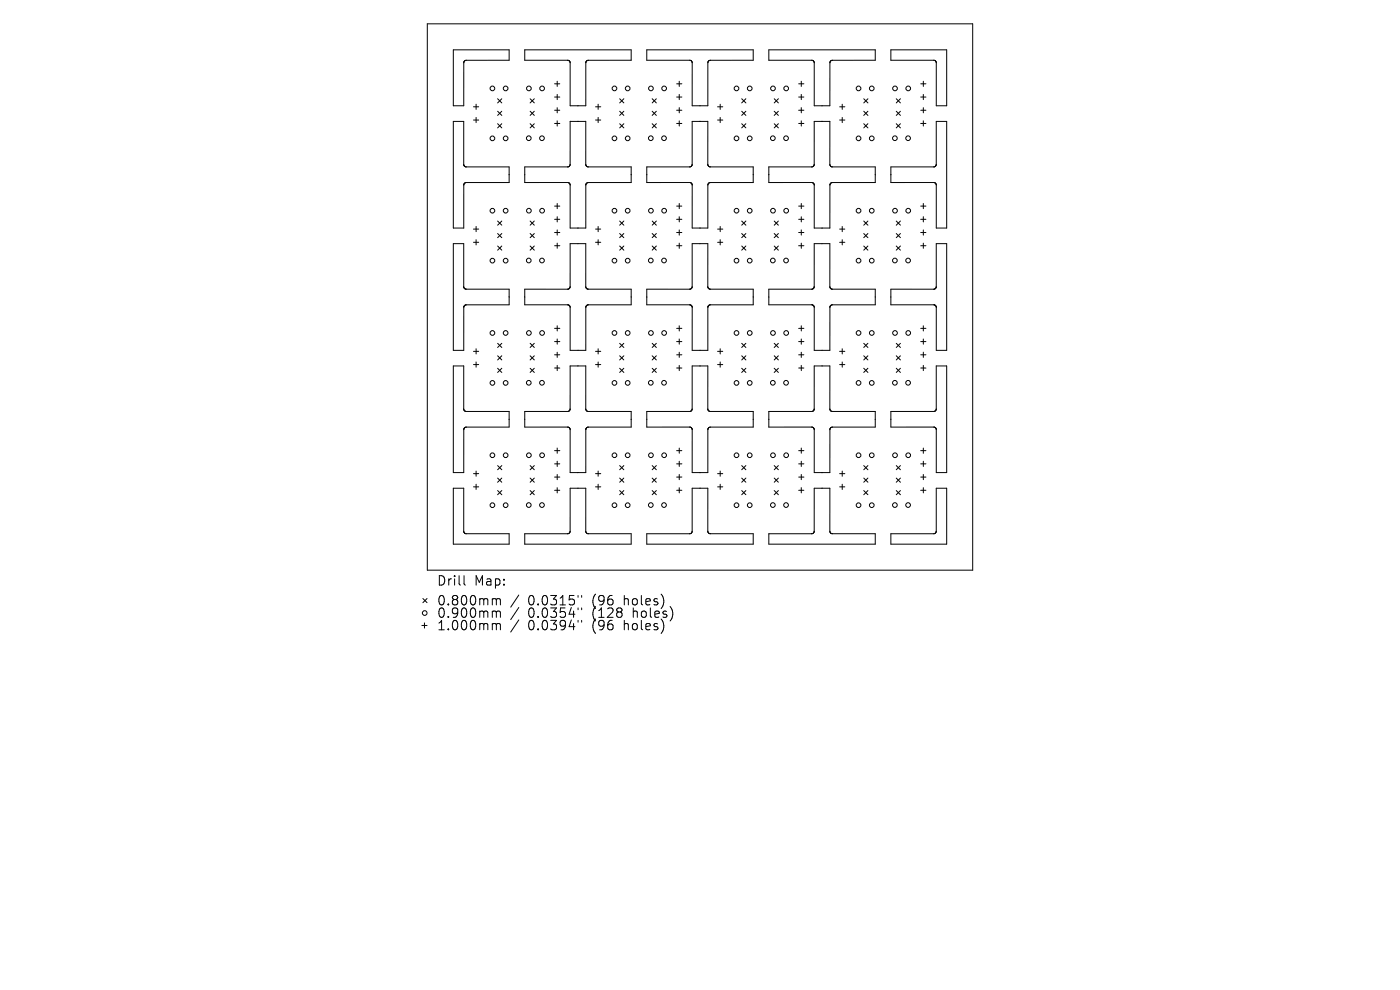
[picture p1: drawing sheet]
<svg xmlns="http://www.w3.org/2000/svg" width="297mm" height="210mm" viewBox="0 0 297 210" stroke-linecap="round" stroke-linejoin="round" font-family="sans-serif">
<defs><g id="words">
<g font-size="2.8">
<text x="92.6" y="124.5">Drill</text>
<text x="100.6" y="124.5">Map:</text>
<text x="92.6" y="128.7">0.800mm</text>
<text x="92.6" y="131.3">0.900mm</text>
<text x="112" y="128.7">0.0315&quot;</text>
<text x="112" y="131.3">0.0354&quot;</text>
<text x="125.8" y="128.7">(96</text>
<text x="125.8" y="131.3">(128</text>
<text x="132.6" y="128.7">holes)</text>
<text x="134.5" y="131.3">holes)</text>
<text x="92.6" y="134">1.000mm</text>
<text x="112" y="134">0.0394&quot;</text>
<text x="125.8" y="134">(96</text>
<text x="132.6" y="134">holes)</text>
</g>
</g></defs>
<g fill="none" stroke="#000" stroke-width=".21">
<path d="M90.7 5.1h115.7v115.8h-115.7zM96.2 10.6h11.8v2.2h-9.1l-.4 .2-.1 .3v9.1h-2.2zM98.4 13.1h.1M117.7 17.8h1.1M118.2 17.2v1.1M124.3 13.1h.1M124.6 12.9l-.3 .2M124.6 12.8h9.3v-2.2h-22.6v2.2h9.1l.4 .2 .2 .3v9.1h3.3v-9.3M124.6 12.8v.1M137.2 10.6h22.6v2.2l-9.4 .1-.2 .4v9.1h-3.4v-9.1l-.1-.3-.4-.2h-9.1zM143.5 17.8h1.1M144.1 17.2v1.1"/>
<path d="M150.2 13.1v.1M163.1 10.6h22.6v2.2l-9.4 .1-.2 .4v9.1h-3.4v-9.1l-.1-.3-.4-.2h-9.1zM169.4 17.8h1.1M170 17.2v1.1M176.1 13.1v.1M195.3 17.8h1.1M195.9 17.2v1.1M198.3 12.8h-9.3v-2.2h11.8v11.8h-2.2l-.1-9.4M198.3 12.8h.1M198.3 12.8l.2 .2M198.5 13h.1M98.4 39v.1"/>
<path d="M98.7 35.3l-.3-.4v-9.2h-2.2v22.7h2.2v-9.3M98.7 35.3v.1M98.7 35.4h9.3v3.3h-9.1l-.5 .3M100.5 22.7h1.1M100.5 25.5h1.1M101 22.1v1.1M101 24.9v1.1M105.6 20.9l.9 .9M105.6 23.6l.9 .9M105.6 26.2l.9 .9M106.5 20.9l-.9 .9M106.5 23.6l-.9 .9"/>
<path d="M106.5 26.2l-.9 .9M112.5 20.9l.8 .9M112.5 23.6l.8 .9M112.5 26.2l.8 .9M113.3 20.9l-.8 .9M113.3 23.6l-.8 .9M113.3 26.2l-.8 .9M117.7 20.6h1.1M117.7 23.4h1.1M117.7 26.2h1.1M118.2 20v1.1M118.2 22.8v1.1"/>
<path d="M118.2 25.6v1.1M120.7 35.3l-.3 .1h-9.1v3.3h9.1l.4 .2 .2 .4v9.1h3.3v-9.3M120.8 35.2l.1-.3 .1-9.2h3.3v9.2l.3 .4M120.8 35.2l-.1 .1M124.3 39v.1M124.6 38.8l-.3 .2M124.6 35.3v.1M124.6 35.4h9.3v3.3l-9.3 .1M124.6 38.8h.1M126.3 22.7h1.1M126.3 25.5h1.1M126.9 22.1v1.1"/>
<path d="M126.9 24.9v1.1M131.5 20.9l.8 .9M131.5 23.6l.8 .9M131.5 26.2l.8 .9M132.3 26.2l-.8 .9M132.3 20.9l-.8 .9M132.3 23.6l-.8 .9M138.4 20.9l.8 .9M138.4 23.6l.8 .9M138.4 26.2l.8 .9M139.2 26.2l-.8 .9M139.2 20.9l-.8 .9"/>
<path d="M139.2 23.6l-.8 .9M143.5 20.6h1.1M143.5 23.4h1.1M143.5 26.2h1.1M144.1 20v1.1M144.1 22.8v1.1M144.1 25.6v1.1M146.5 35.4h-9.3v3.3h9.1l.4 .2 .1 .4v9.1h3.4v-9.3M146.5 35.3v.1M146.8 35.1l-.3 .2M146.8 35.1v-9.4h3.4v9.2l.3 .5M146.8 35.1h.1"/>
<path d="M150.2 39.1h.1M150.5 35.4h.1M150.5 35.4h9.3v3.3h-9.1l-.5 .4M152.2 22.7h1.1M152.2 25.5h1.1M152.8 22.1v1.1M152.8 24.9v1.1M157.3 20.9l.9 .9M157.3 23.6l.9 .9M157.3 26.2l.9 .9M158.2 23.6l-.9 .9M158.2 26.2l-.9 .9"/>
<path d="M158.2 20.9l-.9 .9M164.2 20.9l.9 .9M164.2 23.6l.9 .9M164.2 26.2l.9 .9M165.1 23.6l-.9 .9M165.1 26.2l-.9 .9M165.1 20.9l-.9 .9M169.4 20.6h1.1M169.4 23.4h1.1M169.4 26.2h1.1M170 20v1.1M170 22.8v1.1"/>
<path d="M170 25.6v1.1M172.4 38.7v.1M172.4 38.8l.3 .5v9.1h3.4v-9.3M172.5 35.3l-9.4 .1v3.3h9.3M172.5 35.3h.1M172.7 35.1l-.2 .2M172.7 35.1v-9.4h3.4l-.1 9.2 .2 .4M172.7 35.1h.1M176.1 39.1h.1M176.2 35.3h.1M176.3 35.3l.3 .1h9.1v3.3h-9.1l-.5 .4M178.1 22.7h1.1"/>
<path d="M178.1 25.5h1.1M178.7 22.1v1.1M178.7 24.9v1.1M183.2 20.9l.9 .9M183.2 23.6l.9 .9M183.2 26.2l.9 .9M184.1 20.9l-.9 .9M184.1 23.6l-.9 .9M184.1 26.2l-.9 .9M190.1 20.9l.9 .9M190.1 23.6l.9 .9M190.1 26.2l.9 .9"/>
<path d="M191 20.9l-.9 .9M191 23.6l-.9 .9M191 26.2l-.9 .9M195.3 20.6h1.1M195.3 23.4h1.1M195.3 26.2h1.1M195.9 20v1.1M195.9 22.8v1.1M195.9 25.6v1.1M198.3 38.8h.1M198.3 38.8l.2 .1M198.3 35.3l-9.3 .1v3.3l9.3 .1"/>
<path d="M198.4 35.3l.2-.4v-9.2h2.2v22.7h-2.2l-.1-9.4M198.4 35.3h-.1M198.5 38.9v.1M100.5 48.6h1.1M100.5 51.4h1.1M101 48v1.1M101 50.8v1.2M105.6 46.9l.9 .9M105.6 49.5l.9 .9M105.6 52.2l.9 .9M106.5 46.9l-.9 .9M106.5 49.5l-.9 .9"/>
<path d="M106.5 52.2l-.9 .9M112.5 46.9l.8 .9M112.5 49.5l.8 .9M112.5 52.2l.8 .9M113.3 46.9l-.8 .9M113.3 49.5l-.8 .9M113.3 52.2l-.8 .9M117.7 43.7h1.1M117.7 46.5h1.1M117.7 49.3h1.1M117.7 52.1h1.1M118.2 43.2v1.1"/>
<path d="M118.2 46v1.1M118.2 48.8v1.1M118.2 51.6v1.1M126.3 48.6h1.1M126.3 51.4h1.1M126.9 48v1.1M126.9 50.8v1.2M131.5 46.9l.8 .9M131.5 49.5l.8 .9M131.5 52.2l.8 .9M132.3 46.9l-.8 .9M132.3 49.5l-.8 .9"/>
<path d="M132.3 52.2l-.8 .9M138.4 46.9l.8 .9M138.4 49.5l.8 .9M138.4 52.2l.8 .9M139.2 46.9l-.8 .9M139.2 49.5l-.8 .9M139.2 52.2l-.8 .9M143.5 43.7h1.1M143.5 46.5h1.1M143.5 49.3h1.1M143.5 52.1h1.1M144.1 43.2v1.1"/>
<path d="M144.1 46v1.1M144.1 48.8v1.1M144.1 51.6v1.1M152.2 48.6h1.1M152.2 51.4h1.1M152.8 48v1.1M152.8 50.8v1.2M157.3 46.9l.9 .9M157.3 49.5l.9 .9M157.3 52.2l.9 .9M158.2 52.2l-.9 .9M158.2 46.9l-.9 .9"/>
<path d="M158.2 49.5l-.9 .9M164.2 46.9l.9 .9M164.2 49.5l.9 .9M164.2 52.2l.9 .9M165.1 52.2l-.9 .9M165.1 46.9l-.9 .9M165.1 49.5l-.9 .9M169.4 43.7h1.1M169.4 46.5h1.1M169.4 49.3h1.1M169.4 52.1h1.1M170 43.2v1.1"/>
<path d="M170 46v1.1M170 48.8v1.1M170 51.6v1.1M178.1 48.6h1.1M178.1 51.4h1.1M178.7 48v1.1M178.7 50.8v1.2M183.2 46.9l.9 .9M183.2 49.5l.9 .9M183.2 52.2l.9 .9M184.1 49.5l-.9 .9M184.1 52.2l-.9 .9"/>
<path d="M184.1 46.9l-.9 .9M190.1 46.9l.9 .9M190.1 49.5l.9 .9M190.1 52.2l.9 .9M191 49.5l-.9 .9M191 52.2l-.9 .9M191 46.9l-.9 .9M195.3 43.7h1.1M195.3 46.5h1.1M195.3 49.3h1.1M195.3 52.1h1.1M195.9 43.2v1.1"/>
<path d="M195.9 46v1.1M195.9 48.8v1.1M195.9 51.6v1.1M98.4 65h.1M98.7 61.3l-.3-.5v-9.1h-2.2v22.6h2.2v-9.3M98.7 61.3h.1M98.8 61.3h9.2v3.4h-9.1l-.5 .3M100.5 74.5h1.1M100.5 77.3h1.1M101 74v1.1M101 76.8v1.1M105.6 72.8l.9 .9"/>
<path d="M105.6 75.5l.9 .9M105.6 78.1l.9 .9M106.5 72.8l-.9 .9M106.5 75.5l-.9 .9M106.5 78.1l-.9 .9M112.5 72.8l.8 .9M112.5 75.5l.8 .9M112.5 78.1l.8 .9M113.3 72.8l-.8 .9M113.3 75.5l-.8 .9M113.3 78.1l-.8 .9M117.7 69.7h1.1"/>
<path d="M117.7 72.5h1.1M117.7 75.3h1.1M117.7 78.1h1.1M118.2 69.1v1.1M118.2 71.9v1.1M118.2 74.7v1.1M118.2 77.5v1.1M120.7 61.2l-.3 .1h-9.1v3.4h9.1l.4 .1 .2 .4v9.1h3.3v-9.3M120.8 61.2l.1-.4 .1-9.1h3.3v9.1l.3 .5M120.8 61.2h-.1M124.3 65h.1M124.6 61.3h.1"/>
<path d="M124.6 61.3h9.3v3.4h-9.1l-.5 .3M126.3 74.5h1.1M126.3 77.3h1.1M126.9 74v1.1M126.9 76.8v1.1M131.5 72.8l.8 .9M131.5 75.5l.8 .9M131.5 78.1l.8 .9M132.3 72.8l-.8 .9M132.3 75.5l-.8 .9M132.3 78.1l-.8 .9M138.4 72.8l.8 .9"/>
<path d="M138.4 75.5l.8 .9M138.4 78.1l.8 .9M139.2 72.8l-.8 .9M139.2 75.5l-.8 .9M139.2 78.1l-.8 .9M143.5 69.7h1.1M143.5 72.5h1.1M143.5 75.3h1.1M143.5 78.1h1.1M144.1 69.1v1.1M144.1 71.9v1.1M144.1 74.7v1.1"/>
<path d="M144.1 77.5v1.1M146.5 64.7h.1M146.5 64.7l.3 .5v9.1h3.4v-9.3M146.5 61.3h-9.3v3.4h9.3M146.5 61.3h.1M146.8 61.1l-.3 .2M146.8 61v-9.3h3.4v9.1l.3 .5M146.8 61v.1M150.2 65h.1M150.5 61.3h.1M150.5 61.3h9.3v3.4h-9.1l-.5 .3M152.2 74.5h1.1"/>
<path d="M152.2 77.3h1.1M152.8 74v1.1M152.8 76.8v1.1M157.3 72.8l.9 .9M157.3 75.5l.9 .9M157.3 78.1l.9 .9M158.2 72.8l-.9 .9M158.2 75.5l-.9 .9M158.2 78.1l-.9 .9M164.2 72.8l.9 .9M164.2 75.5l.9 .9M164.2 78.1l.9 .9"/>
<path d="M165.1 72.8l-.9 .9M165.1 75.5l-.9 .9M165.1 78.1l-.9 .9M169.4 69.7h1.1M169.4 72.5h1.1M169.4 75.3h1.1M169.4 78.1h1.1M170 69.1v1.1M170 71.9v1.1M170 74.7v1.1M170 77.5v1.1M172.4 64.7h.1"/>
<path d="M172.4 64.7l.3 .5v9.1h3.4v-9.3M172.4 61.3h-9.3v3.4h9.3M172.4 61.3h.1M172.7 61.1l-.3 .2M172.7 61v-9.3h3.4l-.1 9.1 .2 .4M172.7 61v.1M176.1 65h.1M176.2 61.2h.1M176.3 61.2l.3 .1h9.1v3.4h-9.1l-.5 .3M178.1 74.5h1.1M178.1 77.3h1.1M178.7 74v1.1"/>
<path d="M178.7 76.8v1.1M183.2 72.8l.9 .9M183.2 75.5l.9 .9M183.2 78.1l.9 .9M184.1 78.1l-.9 .9M184.1 72.8l-.9 .9M184.1 75.5l-.9 .9M190.1 72.8l.9 .9M190.1 75.5l.9 .9M190.1 78.1l.9 .9M191 78.1l-.9 .9M191 72.8l-.9 .9"/>
<path d="M191 75.5l-.9 .9M195.3 69.7h1.1M195.3 72.5h1.1M195.3 75.3h1.1M195.3 78.1h1.1M195.9 69.1v1.1M195.9 71.9v1.1M195.9 74.7v1.1M195.9 77.5v1.1M198.2 64.7h.1M198.3 64.7l.2 .1M198.3 61.3h-9.3v3.4h9.2"/>
<path d="M198.3 61.3h.1M198.5 64.8v.1M198.6 60.9l-.3 .4M198.6 60.9v-9.2h2.2v22.6h-2.2l-.1-9.4M198.6 60.9h.1M98.4 87v-9.4h-2.2v22.7h2.2v-9.3M98.4 87h.1M98.4 91h.1M98.4 87l.3 .2M98.7 87.2l.1 .1M98.8 87.3h9.2v3.3h-9.1l-.5 .4M101 99.9v1.1"/>
<path d="M105.6 98.8l.9 .8M106.5 98.8l-.9 .8M112.5 98.8l.8 .8M113.3 98.8l-.8 .8M117.7 95.6h1.1M117.7 98.4h1.1M118.2 95v1.1M118.2 97.8v1.2M120.7 87.2l-.3 .1h-9.1v3.3h9.1l.5 .2M120.8 87.1l-.1 .1M120.9 90.8v.1M120.9 87l-.1 .1"/>
<path d="M120.9 87h.1M120.9 90.9l.1 9.4h3.3v-9.3M124.3 87v-9.4h-3.3l-.1 9.4M124.3 87h.1M124.3 91h.1M124.3 87l.3 .2M124.6 87.2v.1M124.6 87.3h9.3v3.3h-9.1l-.5 .4M126.9 99.9v1.1M131.5 98.8l.8 .8M132.3 98.8l-.8 .8M138.4 98.8l.8 .8"/>
<path d="M139.2 98.8l-.8 .8M143.5 95.6h1.1M143.5 98.4h1.1M144.1 95v1.1M144.1 97.8v1.2M146.5 90.6h.1M146.5 90.6l.3 .5v9.2h3.4v-9.3M146.5 87.2l-9.3 .1v3.3h9.3M146.5 87.2h.1M146.8 87l-.3 .2M146.8 87h.1M150.2 87v-9.4h-3.4v9.4"/>
<path d="M150.2 87h.1M150.2 91h.1M150.2 87l.3 .2M150.5 87.2v.1M150.5 87.3h9.3v3.3h-9.1l-.5 .4M152.8 99.9v1.1M157.3 98.8l.9 .8M158.2 98.8l-.9 .8M164.2 98.8l.9 .8M165.1 98.8l-.9 .8M169.4 95.6h1.1M169.4 98.4h1.1"/>
<path d="M170 95v1.1M170 97.8v1.2M172.4 90.6h.1M172.4 90.6l.3 .5v9.2h3.4v-9.3M172.4 87.2l-9.3 .1v3.3h9.3M172.4 87.2h.1M172.7 87l-.3 .2M172.7 87v-9.4h3.4l-.1 9.1 .2 .4 .4 .2h9.1v3.3h-9.1l-.5 .4M172.7 87h.1M176.1 91h.1M178.7 99.9v1.1M183.2 98.8l.9 .8"/>
<path d="M184.1 98.8l-.9 .8M190.1 98.8l.9 .8M191 98.8l-.9 .8M195.3 95.6h1.1M195.3 98.4h1.1M195.9 95v1.1M195.9 97.8v1.2M198.2 90.6h.1M198.3 87.2l-9.3 .1v3.3h9.2M198.3 87.2h.1M198.6 86.8l-.3 .4M198.6 86.8v-9.2h2.2v22.7h-2.2v-9.2l-.3-.5"/>
<path d="M198.6 86.8h.1M96.2 103.6h2.2v9.1l.1 .4 .4 .1h9.1v2.2h-11.8zM98.8 113.2h.1M100.5 100.5h1.1M100.5 103.3h1.1M101 102.7v1.1M105.6 101.4l.9 .9M105.6 104.1l.9 .8M106.5 101.4l-.9 .9M106.5 104.1l-.9 .8M112.5 101.4l.8 .9M112.5 104.1l.8 .8"/>
<path d="M113.3 101.4l-.8 .9M113.3 104.1l-.8 .8M117.7 101.2h1.1M117.7 104h1.1M118.2 100.6v1.2M118.2 103.5v1.1M120.9 113l-.5 .2h-9.1v2.2h22.6v-2.2h-9.1M120.9 113l.1-9.4h3.3v9.1l.1 .3 .3 .2M120.9 113h.1M124.7 113.2h.1M126.3 100.5h1.1M126.3 103.3h1.1"/>
<path d="M126.9 102.7v1.1M131.5 101.4l.8 .9M131.5 104.1l.8 .8M132.3 101.4l-.8 .9M132.3 104.1l-.8 .8M138.4 101.4l.8 .9M138.4 104.1l.8 .8M139.2 101.4l-.8 .9M139.2 104.1l-.8 .8M143.5 101.2h1.1M143.5 104h1.1M144.1 100.6v1.2"/>
<path d="M144.1 103.5v1.1M146.4 113.2h.1M146.8 112.9l-.4 .3M146.8 112.9v-9.3h3.4v9.1l.1 .3 .3 .2M146.8 112.9h.1M150.6 113.2h.1M150.6 113.2h9.2v2.2h-22.6v-2.2h9.2M152.2 100.5h1.1M152.2 103.3h1.1M152.8 102.7v1.1M157.3 101.4l.9 .9M157.3 104.1l.9 .8"/>
<path d="M158.2 101.4l-.9 .9M158.2 104.1l-.9 .8M164.2 101.4l.9 .9M164.2 104.1l.9 .8M165.1 101.4l-.9 .9M165.1 104.1l-.9 .8M169.4 101.2h1.1M169.4 104h1.1M170 100.6v1.2M170 103.5v1.1M172.3 113.2h-.1M172.7 112.9l-.4 .3"/>
<path d="M172.7 112.9v-9.3h3.4v9.3M172.7 112.9h.1M176.1 112.9v.1M176.1 113l.5 .2h9.1v2.2h-22.6v-2.2h9.1M178.1 100.5h1.1M178.1 103.3h1.1M178.7 102.7v1.1M183.2 101.4l.9 .9M183.2 104.1l.9 .8M184.1 101.4l-.9 .9M184.1 104.1l-.9 .8M190.1 101.4l.9 .9"/>
<path d="M190.1 104.1l.9 .8M191 101.4l-.9 .9M191 104.1l-.9 .8M195.3 101.2h1.1M195.3 104h1.1M195.9 100.6v1.2M195.9 103.5v1.1M198.2 113.2h-.1M198.6 112.8l-.4 .4M198.6 112.7v-9.1h2.2v11.8h-11.8v-2.2h9.1M198.6 112.7v.1M89.5 132.7h1.1"/>
<path d="M89.7 127l.9 .8M90 132.1v1.1M90.6 127l-.9 .8M98.4 122.1v1.7l.3 .3M104.7 127h.3l.3 .3M104.7 129.6l.5 .1 .1 .2M104.7 132.3h.3l.3 .3M105.3 127.3l.3-.3 .5 .1 .1 1.2M105.3 127.3v1M105.3 129.9v1.1M105.3 132.6v1M105.3 129.9l.3-.3 .5 .1 .1 1.3"/>
<path d="M105.3 132.6l.3-.3 .5 .1 .1 1.2M110.1 126.2l-1.8 2.6M110.1 128.9l-1.8 2.5M110.1 131.5l-1.8 2.6M122.6 126.3v.4M122.6 129v.3M122.6 131.6v.4M123.4 126.3v.4M123.4 129v.3M123.4 131.6v.4"/>
<circle cx="104.5" cy="18.8" r=".5"/>
<circle cx="107.3" cy="18.8" r=".5"/>
<circle cx="112.2" cy="18.8" r=".5"/>
<circle cx="115" cy="18.8" r=".5"/>
<circle cx="130.4" cy="18.8" r=".5"/>
<circle cx="133.2" cy="18.8" r=".5"/>
<circle cx="138.1" cy="18.8" r=".5"/>
<circle cx="140.9" cy="18.8" r=".5"/>
<circle cx="156.2" cy="18.8" r=".5"/>
<circle cx="159" cy="18.8" r=".5"/>
<circle cx="164" cy="18.8" r=".5"/>
<circle cx="166.8" cy="18.8" r=".5"/>
<circle cx="182.1" cy="18.8" r=".5"/>
<circle cx="184.9" cy="18.8" r=".5"/>
<circle cx="189.9" cy="18.8" r=".5"/>
<circle cx="192.7" cy="18.8" r=".5"/>
<circle cx="104.5" cy="29.4" r=".5"/>
<circle cx="107.3" cy="29.4" r=".5"/>
<circle cx="112.2" cy="29.3" r=".5"/>
<circle cx="115" cy="29.3" r=".5"/>
<circle cx="130.4" cy="29.4" r=".5"/>
<circle cx="133.2" cy="29.4" r=".5"/>
<circle cx="138.1" cy="29.3" r=".5"/>
<circle cx="140.9" cy="29.3" r=".5"/>
<circle cx="156.2" cy="29.4" r=".5"/>
<circle cx="159" cy="29.4" r=".5"/>
<circle cx="164" cy="29.3" r=".5"/>
<circle cx="166.8" cy="29.3" r=".5"/>
<circle cx="182.1" cy="29.4" r=".5"/>
<circle cx="184.9" cy="29.4" r=".5"/>
<circle cx="189.8" cy="29.3" r=".5"/>
<circle cx="192.6" cy="29.3" r=".5"/>
<circle cx="104.5" cy="55.3" r=".5"/>
<circle cx="104.5" cy="44.7" r=".5"/>
<circle cx="107.3" cy="55.3" r=".5"/>
<circle cx="107.3" cy="44.7" r=".5"/>
<circle cx="112.2" cy="55.3" r=".5"/>
<circle cx="112.2" cy="44.7" r=".5"/>
<circle cx="115" cy="55.3" r=".5"/>
<circle cx="115" cy="44.7" r=".5"/>
<circle cx="130.4" cy="55.3" r=".5"/>
<circle cx="130.4" cy="44.7" r=".5"/>
<circle cx="133.2" cy="55.3" r=".5"/>
<circle cx="133.2" cy="44.7" r=".5"/>
<circle cx="138.1" cy="55.3" r=".5"/>
<circle cx="138.1" cy="44.7" r=".5"/>
<circle cx="140.9" cy="55.3" r=".5"/>
<circle cx="140.9" cy="44.7" r=".5"/>
<circle cx="156.2" cy="55.3" r=".5"/>
<circle cx="156.2" cy="44.7" r=".5"/>
<circle cx="159" cy="55.3" r=".5"/>
<circle cx="159" cy="44.7" r=".5"/>
<circle cx="164" cy="55.3" r=".5"/>
<circle cx="164" cy="44.7" r=".5"/>
<circle cx="166.8" cy="55.3" r=".5"/>
<circle cx="166.8" cy="44.7" r=".5"/>
<circle cx="182.1" cy="55.3" r=".5"/>
<circle cx="182.1" cy="44.7" r=".5"/>
<circle cx="184.9" cy="55.3" r=".5"/>
<circle cx="184.9" cy="44.7" r=".5"/>
<circle cx="189.8" cy="55.3" r=".5"/>
<circle cx="189.9" cy="44.7" r=".5"/>
<circle cx="192.6" cy="55.3" r=".5"/>
<circle cx="192.7" cy="44.7" r=".5"/>
<circle cx="104.5" cy="70.6" r=".5"/>
<circle cx="107.3" cy="70.6" r=".5"/>
<circle cx="112.2" cy="70.6" r=".5"/>
<circle cx="115" cy="70.6" r=".5"/>
<circle cx="130.4" cy="70.6" r=".5"/>
<circle cx="133.2" cy="70.6" r=".5"/>
<circle cx="138.1" cy="70.6" r=".5"/>
<circle cx="140.9" cy="70.6" r=".5"/>
<circle cx="156.2" cy="70.6" r=".5"/>
<circle cx="159" cy="70.6" r=".5"/>
<circle cx="164" cy="70.6" r=".5"/>
<circle cx="166.8" cy="70.6" r=".5"/>
<circle cx="182.1" cy="70.6" r=".5"/>
<circle cx="184.9" cy="70.6" r=".5"/>
<circle cx="189.9" cy="70.6" r=".5"/>
<circle cx="192.7" cy="70.6" r=".5"/>
<circle cx="104.5" cy="96.6" r=".5"/>
<circle cx="104.5" cy="81.2" r=".5"/>
<circle cx="107.3" cy="96.6" r=".5"/>
<circle cx="107.3" cy="81.2" r=".5"/>
<circle cx="112.2" cy="81.2" r=".5"/>
<circle cx="112.2" cy="96.6" r=".5"/>
<circle cx="115" cy="81.2" r=".5"/>
<circle cx="115" cy="96.6" r=".5"/>
<circle cx="130.4" cy="96.6" r=".5"/>
<circle cx="130.4" cy="81.2" r=".5"/>
<circle cx="133.2" cy="96.6" r=".5"/>
<circle cx="133.2" cy="81.2" r=".5"/>
<circle cx="138.1" cy="81.2" r=".5"/>
<circle cx="138.1" cy="96.6" r=".5"/>
<circle cx="140.9" cy="81.2" r=".5"/>
<circle cx="140.9" cy="96.6" r=".5"/>
<circle cx="156.2" cy="96.6" r=".5"/>
<circle cx="156.2" cy="81.2" r=".5"/>
<circle cx="159" cy="96.6" r=".5"/>
<circle cx="159" cy="81.2" r=".5"/>
<circle cx="164" cy="81.2" r=".5"/>
<circle cx="164" cy="96.6" r=".5"/>
<circle cx="166.8" cy="81.2" r=".5"/>
<circle cx="166.8" cy="96.6" r=".5"/>
<circle cx="182.1" cy="96.6" r=".5"/>
<circle cx="182.1" cy="81.2" r=".5"/>
<circle cx="184.9" cy="96.6" r=".5"/>
<circle cx="184.9" cy="81.2" r=".5"/>
<circle cx="189.8" cy="81.2" r=".5"/>
<circle cx="189.9" cy="96.6" r=".5"/>
<circle cx="192.6" cy="81.2" r=".5"/>
<circle cx="192.7" cy="96.6" r=".5"/>
<circle cx="104.5" cy="107.2" r=".5"/>
<circle cx="107.3" cy="107.2" r=".5"/>
<circle cx="112.2" cy="107.1" r=".5"/>
<circle cx="115" cy="107.1" r=".5"/>
<circle cx="130.4" cy="107.2" r=".5"/>
<circle cx="133.2" cy="107.2" r=".5"/>
<circle cx="138.1" cy="107.1" r=".5"/>
<circle cx="140.9" cy="107.1" r=".5"/>
<circle cx="156.2" cy="107.2" r=".5"/>
<circle cx="159" cy="107.2" r=".5"/>
<circle cx="164" cy="107.1" r=".5"/>
<circle cx="166.8" cy="107.1" r=".5"/>
<circle cx="182.1" cy="107.2" r=".5"/>
<circle cx="184.9" cy="107.2" r=".5"/>
<circle cx="189.8" cy="107.1" r=".5"/>
<circle cx="192.6" cy="107.1" r=".5"/>
<circle cx="90.1" cy="130" r=".5"/>
</g>
<use href="#words"/>
</svg>
